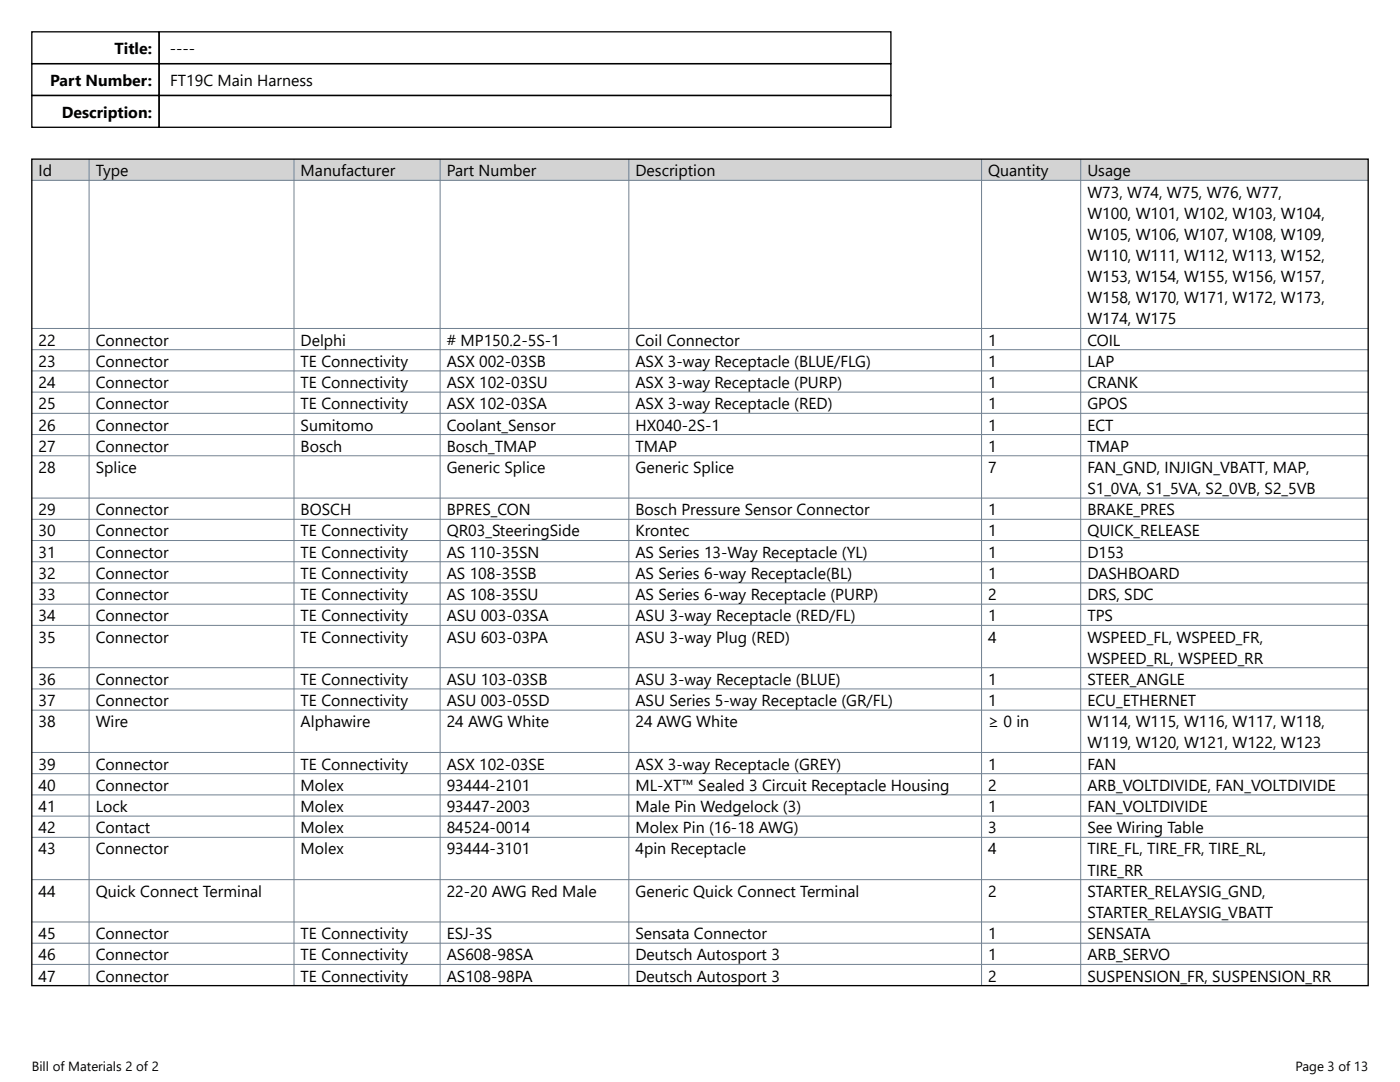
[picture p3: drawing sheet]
<svg xmlns="http://www.w3.org/2000/svg" width="279mm" height="216mm" viewBox="0 0 279 216" stroke-linecap="round" stroke-linejoin="round" font-family="sans-serif">
<defs><g id="words">
<g font-size="3.2">
<text x="22.9" y="10.8">Title:</text>
<text x="33.9" y="10.8">----</text>
<text x="10" y="17.2">Part Number:</text>
<text x="33.9" y="17.2">FT19C Main Harness</text>
<text x="12.4" y="23.5">Description:</text>
<text x="7.7" y="35.2">Id</text>
<text x="19.1" y="35.2">Type</text>
<text x="60" y="35.2">Manufacturer</text>
<text x="89.2" y="35.2">Part Number</text>
<text x="126.8" y="35.2">Description</text>
<text x="197.2" y="35.2">Quantity</text>
<text x="217" y="35.2">Usage</text>
<text x="217" y="39.4">W73, W74, W75, W76, W77,</text>
<text x="217" y="43.6">W100, W101, W102, W103, W104,</text>
<text x="217" y="47.9">W105, W106, W107, W108, W109,</text>
<text x="217" y="52.1">W110, W111, W112, W113, W152,</text>
<text x="217" y="56.3">W153, W154, W155, W156, W157,</text>
<text x="217" y="60.5">W158, W170, W171, W172, W173,</text>
<text x="217" y="64.7">W174, W175</text>
<text x="7.7" y="69">22</text>
<text x="19.1" y="69">Connector</text>
<text x="60" y="69">Delphi</text>
<text x="89.2" y="69"># MP150.2-5S-1</text>
<text x="126.8" y="69">Coil Connector</text>
<text x="197.2" y="69">1</text>
<text x="217" y="69">COIL</text>
<text x="7.7" y="73.2">23</text>
<text x="7.7" y="77.4">24</text>
<text x="19.1" y="73.2">Connector</text>
<text x="19.1" y="77.4">Connector</text>
<text x="60" y="73.2">TE Connectivity</text>
<text x="60" y="77.4">TE Connectivity</text>
<text x="89.2" y="73.2">ASX 002-03SB</text>
<text x="89.2" y="77.4">ASX 102-03SU</text>
<text x="126.8" y="73.2">ASX 3-way Receptacle (BLUE/FLG)</text>
<text x="126.8" y="77.4">ASX 3-way Receptacle (PURP)</text>
<text x="197.2" y="73.2">1</text>
<text x="197.2" y="77.4">1</text>
<text x="217" y="73.2">LAP</text>
<text x="217" y="77.4">CRANK</text>
<text x="7.7" y="81.7">25</text>
<text x="19.1" y="81.7">Connector</text>
<text x="60" y="81.7">TE Connectivity</text>
<text x="89.2" y="81.7">ASX 102-03SA</text>
<text x="126.8" y="81.7">ASX 3-way Receptacle (RED)</text>
<text x="197.2" y="81.7">1</text>
<text x="217" y="81.7">GPOS</text>
<text x="7.7" y="85.9">26</text>
<text x="19.1" y="85.9">Connector</text>
<text x="60" y="85.9">Sumitomo</text>
<text x="89.2" y="85.9">Coolant_Sensor</text>
<text x="126.8" y="85.9">HX040-2S-1</text>
<text x="197.2" y="85.9">1</text>
<text x="217" y="85.9">ECT</text>
<text x="7.7" y="90.1">27</text>
<text x="7.7" y="94.4">28</text>
<text x="19.1" y="90.1">Connector</text>
<text x="19.1" y="94.4">Splice</text>
<text x="60" y="90.1">Bosch</text>
<text x="89.2" y="94.4">Generic Splice</text>
<text x="89.2" y="90.1">Bosch_TMAP</text>
<text x="126.8" y="94.4">Generic Splice</text>
<text x="126.8" y="90.1">TMAP</text>
<text x="197.2" y="94.4">7</text>
<text x="197.2" y="90.1">1</text>
<text x="217" y="94.4">FAN_GND, INJIGN_VBATT, MAP,</text>
<text x="217" y="90.1">TMAP</text>
<text x="217" y="98.6">S1_0VA, S1_5VA, S2_0VB, S2_5VB</text>
<text x="7.7" y="102.8">29</text>
<text x="7.7" y="107">30</text>
<text x="19.1" y="102.8">Connector</text>
<text x="19.1" y="107">Connector</text>
<text x="60" y="102.8">BOSCH</text>
<text x="60" y="107">TE Connectivity</text>
<text x="89.2" y="102.8">BPRES_CON</text>
<text x="89.2" y="107">QR03_SteeringSide</text>
<text x="126.8" y="102.8">Bosch Pressure Sensor Connector</text>
<text x="126.8" y="107">Krontec</text>
<text x="197.2" y="107">1</text>
<text x="197.2" y="102.8">1</text>
<text x="217" y="102.8">BRAKE_PRES</text>
<text x="217" y="107">QUICK_RELEASE</text>
<text x="7.7" y="111.3">31</text>
<text x="19.1" y="111.3">Connector</text>
<text x="60" y="111.3">TE Connectivity</text>
<text x="89.2" y="111.3">AS 110-35SN</text>
<text x="126.8" y="111.3">AS Series 13-Way Receptacle (YL)</text>
<text x="197.2" y="111.3">1</text>
<text x="217" y="111.3">D153</text>
<text x="7.7" y="115.5">32</text>
<text x="7.7" y="119.7">33</text>
<text x="19.1" y="115.5">Connector</text>
<text x="19.1" y="119.7">Connector</text>
<text x="60" y="115.5">TE Connectivity</text>
<text x="60" y="119.7">TE Connectivity</text>
<text x="89.2" y="115.5">AS 108-35SB</text>
<text x="89.2" y="119.7">AS 108-35SU</text>
<text x="126.8" y="115.5">AS Series 6-way Receptacle(BL)</text>
<text x="126.8" y="119.7">AS Series 6-way Receptacle (PURP)</text>
<text x="197.2" y="119.7">2</text>
<text x="197.2" y="115.5">1</text>
<text x="217" y="115.5">DASHBOARD</text>
<text x="217" y="119.7">DRS, SDC</text>
<text x="7.7" y="124">34</text>
<text x="19.1" y="124">Connector</text>
<text x="60" y="124">TE Connectivity</text>
<text x="89.2" y="124">ASU 003-03SA</text>
<text x="126.8" y="124">ASU 3-way Receptacle (RED/FL)</text>
<text x="197.2" y="124">1</text>
<text x="217" y="124">TPS</text>
<text x="7.7" y="128.2">35</text>
<text x="19.1" y="128.2">Connector</text>
<text x="60" y="128.2">TE Connectivity</text>
<text x="89.2" y="128.2">ASU 603-03PA</text>
<text x="126.8" y="128.2">ASU 3-way Plug (RED)</text>
<text x="197.2" y="128.2">4</text>
<text x="217" y="128.2">WSPEED_FL, WSPEED_FR,</text>
<text x="7.7" y="136.7">36</text>
<text x="19.1" y="136.7">Connector</text>
<text x="60" y="136.7">TE Connectivity</text>
<text x="89.2" y="136.7">ASU 103-03SB</text>
<text x="126.8" y="136.7">ASU 3-way Receptacle (BLUE)</text>
<text x="197.2" y="136.7">1</text>
<text x="217" y="136.7">STEER_ANGLE</text>
<text x="217" y="132.4">WSPEED_RL, WSPEED_RR</text>
<text x="7.7" y="140.9">37</text>
<text x="19.1" y="140.9">Connector</text>
<text x="60" y="140.9">TE Connectivity</text>
<text x="89.2" y="140.9">ASU 003-05SD</text>
<text x="126.8" y="140.9">ASU Series 5-way Receptacle (GR/FL)</text>
<text x="197.2" y="140.9">1</text>
<text x="217" y="140.9">ECU_ETHERNET</text>
<text x="7.7" y="145.1">38</text>
<text x="19.1" y="145.1">Wire</text>
<text x="60" y="145.1">Alphawire</text>
<text x="89.2" y="145.1">24 AWG White</text>
<text x="126.8" y="145.1">24 AWG White</text>
<text x="197.2" y="145.1">≥ 0 in</text>
<text x="217" y="145.1">W114, W115, W116, W117, W118,</text>
<text x="217" y="149.3">W119, W120, W121, W122, W123</text>
<text x="7.7" y="153.6">39</text>
<text x="19.1" y="153.6">Connector</text>
<text x="60" y="153.6">TE Connectivity</text>
<text x="89.2" y="153.6">ASX 102-03SE</text>
<text x="126.8" y="153.6">ASX 3-way Receptacle (GREY)</text>
<text x="197.2" y="153.6">1</text>
<text x="217" y="153.6">FAN</text>
<text x="7.7" y="157.8">40</text>
<text x="19.1" y="157.8">Connector</text>
<text x="60" y="157.8">Molex</text>
<text x="89.2" y="157.8">93444-2101</text>
<text x="126.8" y="157.8">ML-XT™ Sealed 3 Circuit Receptacle Housing</text>
<text x="197.2" y="157.8">2</text>
<text x="217" y="157.8">ARB_VOLTDIVIDE, FAN_VOLTDIVIDE</text>
<text x="7.7" y="162">41</text>
<text x="7.7" y="166.3">42</text>
<text x="19.1" y="162">Lock</text>
<text x="19.1" y="166.3">Contact</text>
<text x="60" y="162">Molex</text>
<text x="60" y="166.3">Molex</text>
<text x="89.2" y="162">93447-2003</text>
<text x="89.2" y="166.3">84524-0014</text>
<text x="126.8" y="162">Male Pin Wedgelock (3)</text>
<text x="126.8" y="166.3">Molex Pin (16-18 AWG)</text>
<text x="197.2" y="166.3">3</text>
<text x="197.2" y="162">1</text>
<text x="217" y="166.3">See Wiring Table</text>
<text x="217" y="162">FAN_VOLTDIVIDE</text>
<text x="7.7" y="170.5">43</text>
<text x="19.1" y="170.5">Connector</text>
<text x="60" y="170.5">Molex</text>
<text x="89.2" y="170.5">93444-3101</text>
<text x="126.8" y="170.5">4pin Receptacle</text>
<text x="197.2" y="170.5">4</text>
<text x="217" y="170.5">TIRE_FL, TIRE_FR, TIRE_RL,</text>
<text x="7.7" y="179">44</text>
<text x="19.1" y="179">Quick Connect Terminal</text>
<text x="89.2" y="179">22-20 AWG Red Male</text>
<text x="126.8" y="179">Generic Quick Connect Terminal</text>
<text x="197.2" y="179">2</text>
<text x="217" y="174.7">TIRE_RR</text>
<text x="217" y="179">STARTER_RELAYSIG_GND,</text>
<text x="217" y="183.2">STARTER_RELAYSIG_VBATT</text>
<text x="7.7" y="187.4">45</text>
<text x="7.7" y="191.6">46</text>
<text x="19.1" y="187.4">Connector</text>
<text x="19.1" y="191.6">Connector</text>
<text x="60" y="187.4">TE Connectivity</text>
<text x="60" y="191.6">TE Connectivity</text>
<text x="89.2" y="187.4">ESJ-3S</text>
<text x="89.2" y="191.6">AS608-98SA</text>
<text x="126.8" y="187.4">Sensata Connector</text>
<text x="126.8" y="191.6">Deutsch Autosport 3</text>
<text x="197.2" y="191.6">1</text>
<text x="197.2" y="187.4">1</text>
<text x="217" y="191.6">ARB_SERVO</text>
<text x="217" y="187.4">SENSATA</text>
<text x="7.7" y="195.9">47</text>
<text x="19.1" y="195.9">Connector</text>
<text x="60" y="195.9">TE Connectivity</text>
<text x="89.2" y="195.9">AS108-98PA</text>
<text x="126.8" y="195.9">Deutsch Autosport 3</text>
<text x="197.2" y="195.9">2</text>
<text x="217" y="195.9">SUSPENSION_FR, SUSPENSION_RR</text>
</g>
<g font-size="2.6">
<text x="6.3" y="213.7">Bill of Materials 2 of 2</text>
<text x="258.5" y="213.7">Page 3 of 13</text>
</g>
</g></defs>
<path d="M6.4 31.7h266.7v4.3h-266.7z" fill-rule="evenodd" fill="#d3d3d3"/>
<g fill="none" stroke="#708090" stroke-width=".2">
<path d="M6.4 36h266.7M17.8 31.7v165M58.7 31.7v165M87.8 31.7v165M125.5 31.7v165M195.9 31.7v165M215.7 31.7v165M6.4 65.5h266.7M6.4 69.8h266.7M6.4 74h266.7M6.4 78.2h266.7M6.4 82.5h266.7"/>
<path d="M6.4 86.7h266.7M6.4 90.9h266.7M6.4 99.4h266.7M6.4 103.6h266.7M6.4 107.9h266.7M6.4 112.1h266.7M6.4 116.3h266.7M6.4 120.6h266.7M6.4 124.8h266.7M6.4 133.2h266.7M6.4 137.5h266.7M6.4 141.7h266.7"/>
<path d="M6.4 150.1h266.7M6.4 154.4h266.7M6.4 158.6h266.7M6.4 162.8h266.7M6.4 167.1h266.7M6.4 175.5h266.7M6.4 184h266.7M6.4 188.2h266.7M6.4 192.4h266.7"/>
</g>
<path d="M6.4 12.7h25.4v6.3h-25.4zM6.4 6.3h25.4v6.4h-25.4zM6.4 19h25.4v6.4h-25.4zM31.8 6.3h146v6.4h-146zM31.8 12.7h146v6.3h-146zM31.8 19h146v6.4h-146zM6.4 31.7h266.7v165h-266.7z" fill="none" stroke="#000" stroke-width=".26"/>
<use href="#words"/>
</svg>
